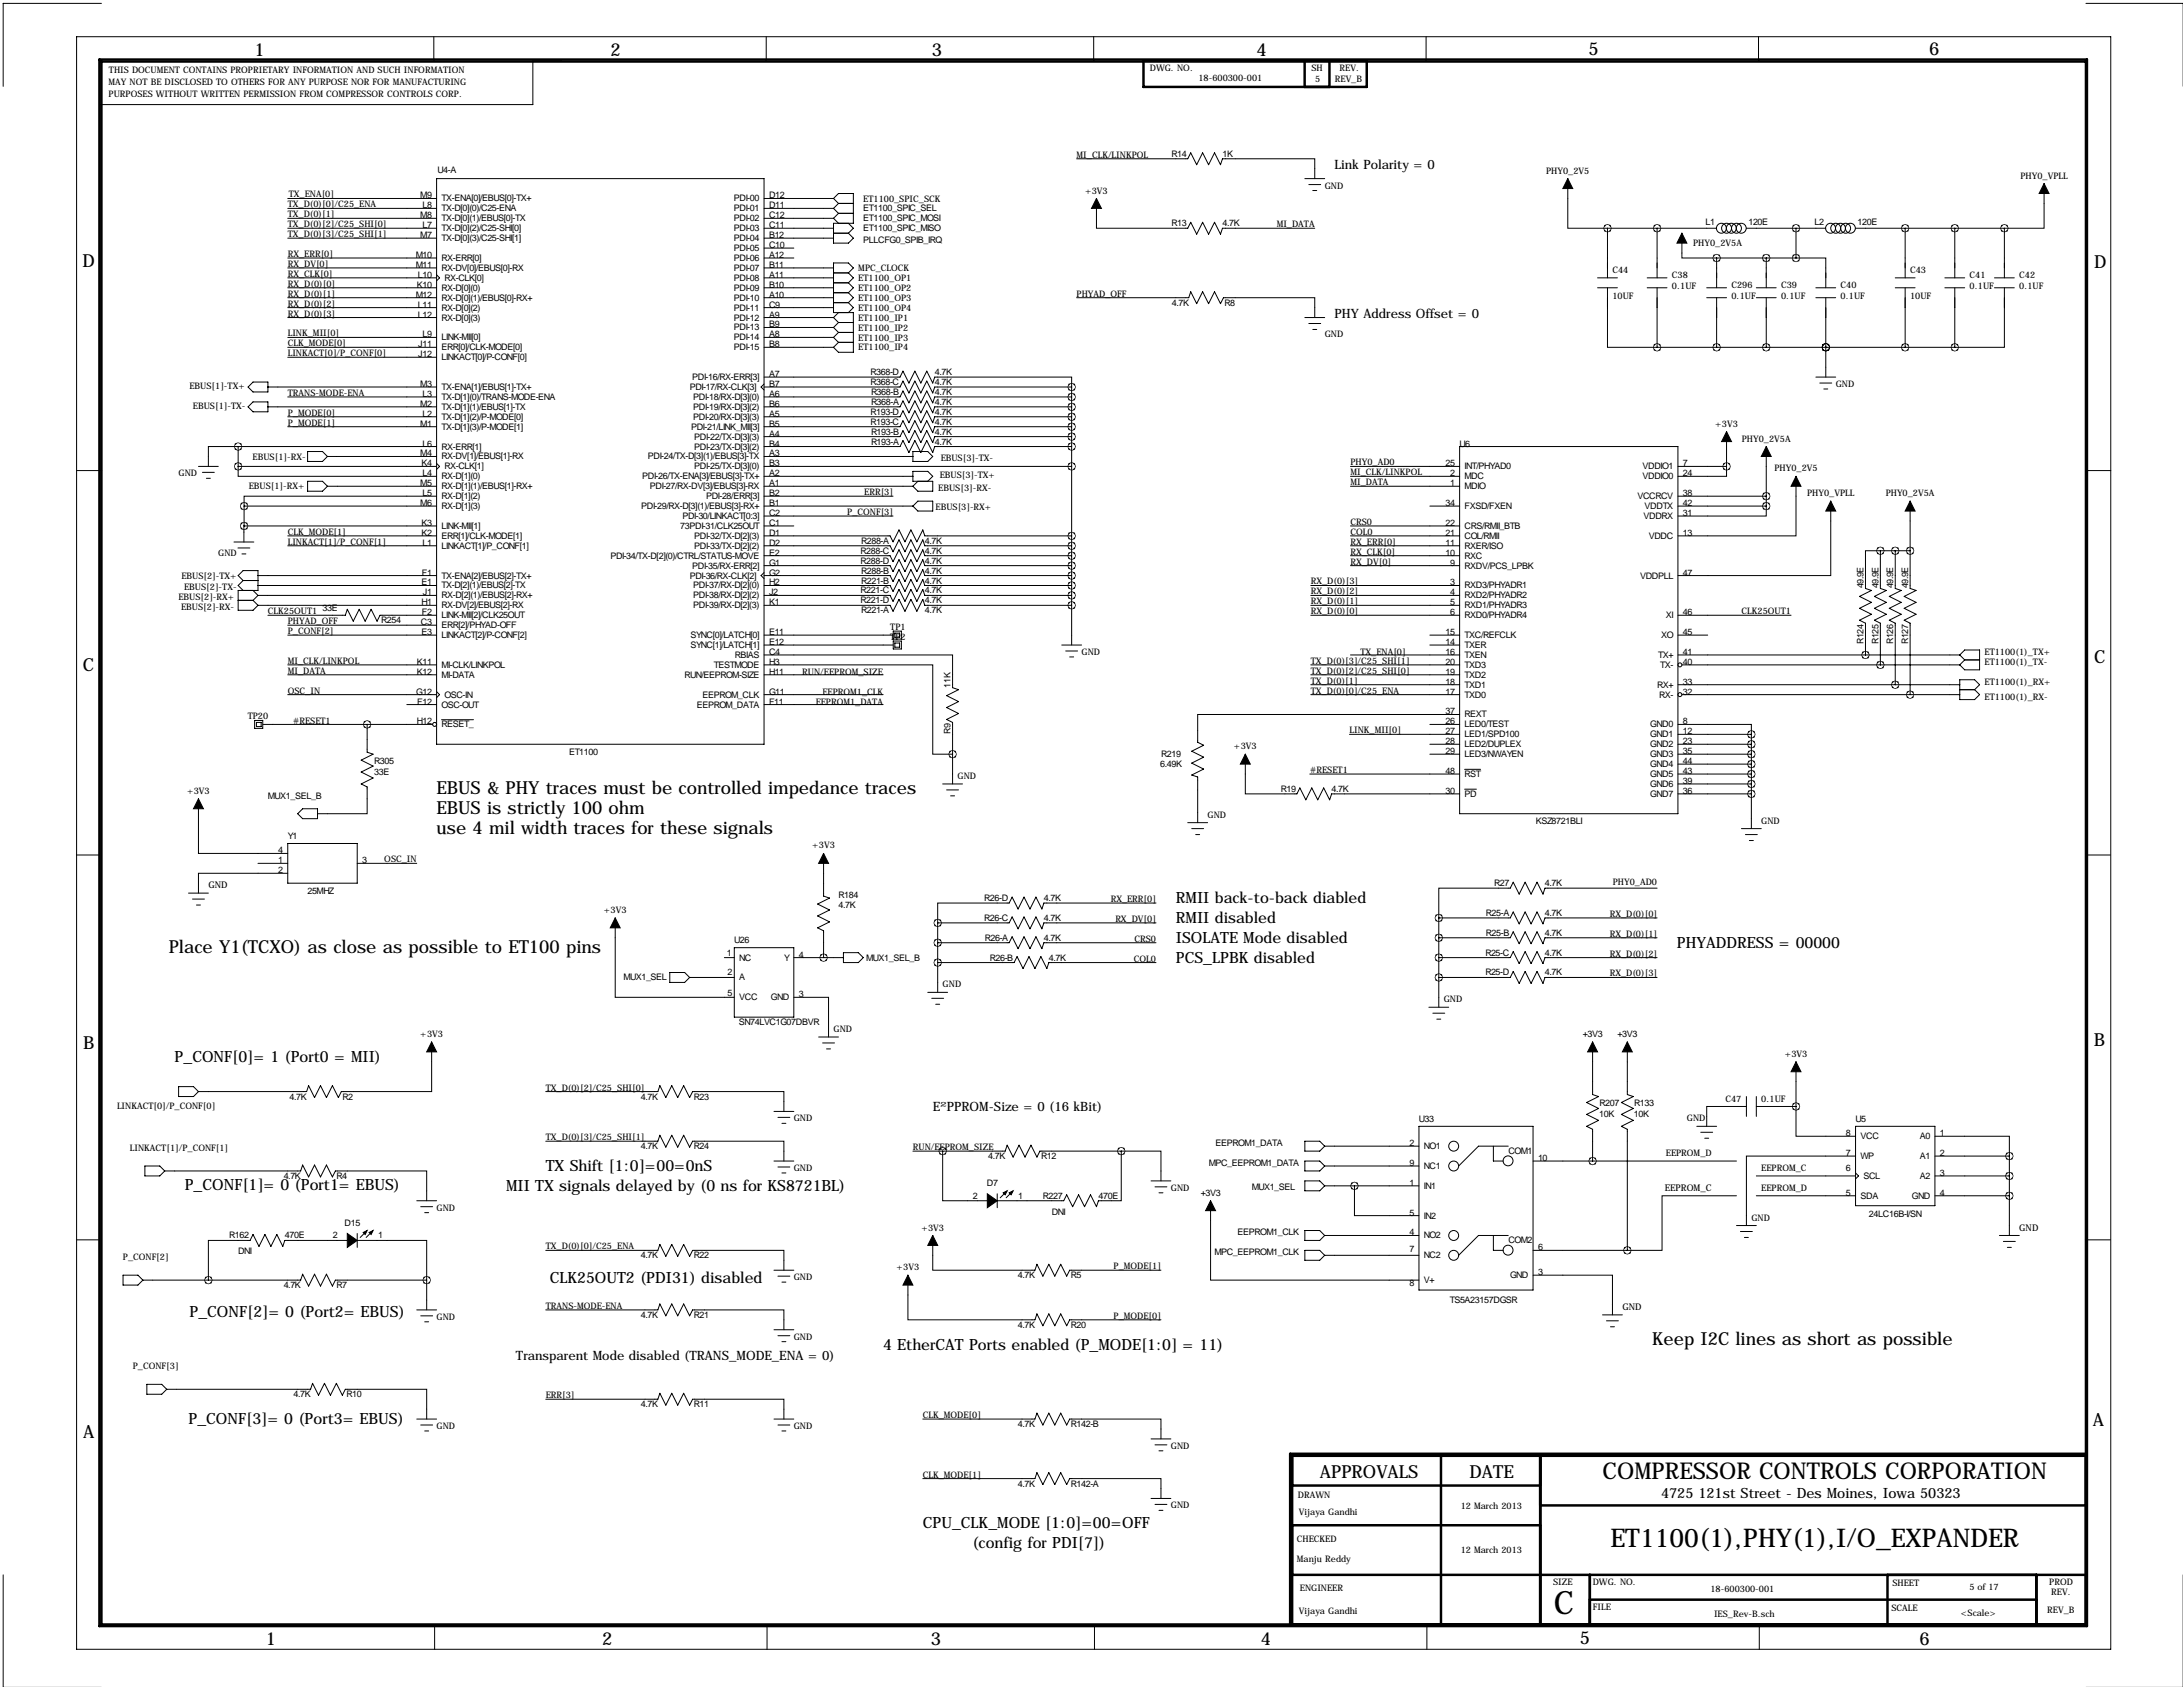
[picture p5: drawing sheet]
<svg xmlns="http://www.w3.org/2000/svg" width="559mm" height="432mm" viewBox="0 0 559 432" stroke-linecap="round" stroke-linejoin="round" font-family="sans-serif">
<defs><g id="words">
<text font-size="8.2" x="397.7" y="413.1">C</text>
<text font-size="6.6" x="412.3" y="396">ET1100(1),PHY(1),I/O_EXPANDER</text>
<text font-size="5.9" x="410.2" y="378.5">COMPRESSOR CONTROLS CORPORATION</text>
<g font-size="4.6">
<text x="65.1" y="14.2">1</text>
<text x="156.3" y="14.2">2</text>
<text x="238.5" y="14.2">3</text>
<text x="321.6" y="14.2">4</text>
<text x="406.6" y="14">5</text>
<text x="493.8" y="14">6</text>
<text x="21.1" y="68.4">D</text>
<text x="536.1" y="68.6">D</text>
<text x="21.2" y="171.7">C</text>
<text x="536" y="169.7">C</text>
<text x="111.8" y="203.2">EBUS &amp; PHY traces must be controlled impedance traces</text>
<text x="111.8" y="208.3">EBUS is strictly 100 ohm</text>
<text x="111.8" y="213.4">use 4 mil width traces for these signals</text>
<text x="43.2" y="243.8">Place Y1(TCXO) as close as possible to ET100 pins</text>
<text x="21.3" y="268.6">B</text>
<text x="535.9" y="267.7">B</text>
<text x="422.9" y="344.2">Keep I2C lines as short as possible</text>
<text x="535.7" y="365">A</text>
<text x="21.3" y="368">A</text>
<text x="337.8" y="378.2">APPROVALS</text>
<text x="376.2" y="378.2">DATE</text>
<text x="68" y="421.1">1</text>
<text x="154.1" y="421.1">2</text>
<text x="238.3" y="421.1">3</text>
<text x="322.7" y="421">4</text>
<text x="404.4" y="420.9">5</text>
<text x="491.4" y="421.1">6</text>
</g>
<g font-size="4">
<text x="301" y="231.1">RMII back-to-back diabled</text>
<text x="301" y="236.2">RMII disabled</text>
<text x="301" y="241.3">ISOLATE Mode disabled</text>
<text x="429.3" y="242.6">PHYADDRESS = 00000</text>
<text x="301" y="246.4">PCS_LPBK disabled</text>
<text x="44.7" y="271.8">P_CONF[0]= 1 (Port0 = MII)</text>
<text x="139.7" y="299.7">TX Shift [1:0]=00=0nS</text>
<text x="47.3" y="304.7">P_CONF[1]= 0 (Port1= EBUS)</text>
<text x="129.5" y="304.8">MII TX signals delayed by (0 ns for KS8721BL)</text>
<text x="140.7" y="328.4">CLK25OUT2 (PDI31) disabled</text>
<text x="48.5" y="337.1">P_CONF[2]= 0 (Port2= EBUS)</text>
<text x="226.1" y="345.4">4 EtherCAT Ports enabled (P_MODE[1:0] = 11)</text>
<text x="48.3" y="364.5">P_CONF[3]= 0 (Port3= EBUS)</text>
<text x="236.2" y="391.2">CPU_CLK_MODE [1:0]=00=OFF</text>
<text x="248.9" y="396.2">(config for PDI[7])</text>
</g>
<text font-size="3.6" x="425.2" y="383.5">4725 121st Street - Des Moines, Iowa 50323</text>
<g font-size="3.3">
<text x="341.6" y="43.2">Link Polarity = 0</text>
<text x="341.6" y="81.3">PHY Address Offset = 0</text>
<text x="238.8" y="284.5">E²PPROM-Size = 0 (16 kBit)</text>
<text x="132.1" y="348">Transparent Mode disabled (TRANS_MODE_ENA = 0)</text>
</g>
<g font-size="2.4">
<text x="53.3" y="227.3">GND</text>
<text x="426.2" y="304.8">EEPROM_C</text>
<text x="516.9" y="315">GND</text>
<text x="415.3" y="335.3">GND</text>
</g>
<g font-size="2.3">
<text x="27.8" y="21.6">MAY NOT BE DISCLOSED TO OTHERS FOR ANY PURPOSE NOR FOR MANUFACTURING</text>
<text x="27.9" y="18.8">THIS DOCUMENT CONTAINS PROPRIETARY INFORMATION AND SUCH INFORMATION</text>
<text x="294.3" y="18.1">DWG. NO.</text>
<text x="306.8" y="20.6">18-600300-001</text>
<text x="335.7" y="18.2">SH</text>
<text x="336.7" y="20.9">5</text>
<text x="341.7" y="20.9">REV_B</text>
<text x="342.9" y="18.3">REV.</text>
<text x="27.8" y="24.7">PURPOSES WITHOUT WRITTEN PERMISSION FROM COMPRESSOR CONTROLS CORP.</text>
<text x="275.6" y="40.4">MI_CLK/LINKPOL</text>
<text x="299.9" y="40.1">R14</text>
<text x="312.9" y="40.1">1K</text>
<text x="112" y="44.2">U4-A</text>
<text x="395.8" y="44.4">PHY0_2V5</text>
<text x="517.2" y="45.7">PHY0_VPLL</text>
<text x="73.7" y="53.1">TX_D(0)[0]/C25_ENA</text>
<text x="73.9" y="50.5">TX_ENA[0]</text>
<text x="107.6" y="50.8">M9</text>
<text x="108.1" y="53.3">L8</text>
<text x="113" y="51.6">TX-ENA[0]/EBUS[0]-TX+</text>
<text x="187.9" y="51.6">PDI-00</text>
<text x="196.8" y="53.3">D11</text>
<text x="196.8" y="50.8">D12</text>
<text x="221" y="51.6">ET1100_SPIC_SCK</text>
<text x="277.8" y="49.5">+3V3</text>
<text x="339.1" y="48.3">GND</text>
<text x="73.7" y="55.6">TX_D(0)[1]</text>
<text x="73.7" y="58.2">TX_D(0)[2]/C25_SHI[0]</text>
<text x="107.6" y="55.9">M8</text>
<text x="108.1" y="58.4">L7</text>
<text x="113" y="54.1">TX-D[0](0)/C25-ENA</text>
<text x="113" y="56.6">TX-D[0](1)/EBUS[0]-TX</text>
<text x="113" y="59.2">TX-D[0](2)/C25-SHI[0]</text>
<text x="187.9" y="59.2">PDI-03</text>
<text x="187.9" y="56.6">PDI-02</text>
<text x="187.9" y="54.1">PDI-01</text>
<text x="196.8" y="58.4">C11</text>
<text x="196.8" y="55.9">C12</text>
<text x="221" y="54.1">ET1100_SPIC_SEL</text>
<text x="221" y="56.6">ET1100_SPIC_MOSI</text>
<text x="221" y="59.2">ET1100_SPIC_MISO</text>
<text x="299.9" y="57.9">R13</text>
<text x="312.9" y="57.9">4.7K</text>
<text x="326.8" y="58.2">MI_DATA</text>
<text x="436.5" y="57.7">L1</text>
<text x="447.5" y="57.7">120E</text>
<text x="464.5" y="57.7">L2</text>
<text x="475.5" y="57.7">120E</text>
<text x="73.7" y="65.8">RX_ERR[0]</text>
<text x="73.7" y="60.7">TX_D(0)[3]/C25_SHI[1]</text>
<text x="107.6" y="61">M7</text>
<text x="113" y="61.7">TX-D[0](3)/C25-SHI[1]</text>
<text x="187.9" y="61.7">PDI-04</text>
<text x="187.9" y="64.3">PDI-05</text>
<text x="196.8" y="61">B12</text>
<text x="196.8" y="63.5">C10</text>
<text x="221" y="62.2">PLLCFG0_SPIB_IRQ</text>
<text x="433.4" y="63">PHY0_2V5A</text>
<text x="73.7" y="68.3">RX_DV[0]</text>
<text x="73.7" y="70.9">RX_CLK[0]</text>
<text x="106.4" y="66">M10</text>
<text x="106.4" y="68.6">M11</text>
<text x="106.9" y="71.1">L10</text>
<text x="113" y="66.8">RX-ERR[0]</text>
<text x="113" y="69.3">RX-DV[0]/EBUS[0]-RX</text>
<text x="113.8" y="71.9">RX-CLK[0]</text>
<text x="187.9" y="66.8">PDI-06</text>
<text x="187.9" y="69.3">PDI-07</text>
<text x="187.9" y="71.9">PDI-08</text>
<text x="196.8" y="66">A12</text>
<text x="196.8" y="68.6">B11</text>
<text x="196.8" y="71.1">A11</text>
<text x="219.7" y="69.4">MPC_CLOCK</text>
<text x="219.7" y="71.9">ET1100_OP1</text>
<text x="412.7" y="69.8">C44</text>
<text x="428" y="71.1">C38</text>
<text x="488.9" y="69.8">C43</text>
<text x="504.2" y="71.1">C41</text>
<text x="516.9" y="71.1">C42</text>
<text x="73.7" y="73.4">RX_D(0)[0]</text>
<text x="73.7" y="75.9">RX_D(0)[1]</text>
<text x="106.4" y="76.2">M12</text>
<text x="106.7" y="73.7">K10</text>
<text x="113" y="74.4">RX-D[0](0)</text>
<text x="113" y="77">RX-D[0](1)/EBUS[0]-RX+</text>
<text x="187.9" y="74.4">PDI-09</text>
<text x="187.9" y="77">PDI-10</text>
<text x="196.8" y="73.7">B10</text>
<text x="196.8" y="76.2">A10</text>
<text x="219.7" y="74.5">ET1100_OP2</text>
<text x="219.7" y="77">ET1100_OP3</text>
<text x="275.6" y="75.9">PHYAD_OFF</text>
<text x="412.7" y="76.5">10UF</text>
<text x="428" y="74">0.1UF</text>
<text x="443.2" y="73.7">C296</text>
<text x="443.2" y="76.5">0.1UF</text>
<text x="455.9" y="73.7">C39</text>
<text x="455.9" y="76.5">0.1UF</text>
<text x="471.2" y="73.7">C40</text>
<text x="471.2" y="76.5">0.1UF</text>
<text x="488.9" y="76.5">10UF</text>
<text x="504.2" y="74">0.1UF</text>
<text x="516.9" y="74">0.1UF</text>
<text x="73.7" y="78.5">RX_D(0)[2]</text>
<text x="73.7" y="81">RX_D(0)[3]</text>
<text x="106.9" y="78.7">L11</text>
<text x="106.9" y="81.3">L12</text>
<text x="113" y="79.5">RX-D[0](2)</text>
<text x="113" y="82">RX-D[0](3)</text>
<text x="187.9" y="79.5">PDI-11</text>
<text x="187.9" y="82">PDI-12</text>
<text x="196.8" y="78.7">C9</text>
<text x="196.8" y="81.3">A9</text>
<text x="196.8" y="83.8">B9</text>
<text x="219.7" y="79.5">ET1100_OP4</text>
<text x="219.7" y="82.1">ET1100_IP1</text>
<text x="299.9" y="78.2">4.7K</text>
<text x="313.5" y="78.2">R8</text>
<text x="73.7" y="86.1">LINK_MII[0]</text>
<text x="73.7" y="88.6">CLK_MODE[0]</text>
<text x="107.1" y="88.9">J11</text>
<text x="108.1" y="86.4">L9</text>
<text x="113" y="87.1">LINK-MII[0]</text>
<text x="113" y="89.7">ERR[0]/CLK-MODE[0]</text>
<text x="187.9" y="84.6">PDI-13</text>
<text x="187.9" y="87.1">PDI-14</text>
<text x="187.9" y="89.7">PDI-15</text>
<text x="196.8" y="86.4">A8</text>
<text x="196.8" y="88.9">B8</text>
<text x="219.7" y="84.6">ET1100_IP2</text>
<text x="219.7" y="87.2">ET1100_IP3</text>
<text x="219.7" y="89.7">ET1100_IP4</text>
<text x="339.1" y="86.4">GND</text>
<text x="73.7" y="91.2">LINKACT[0]/P_CONF[0]</text>
<text x="107.1" y="91.4">J12</text>
<text x="113" y="92.2">LINKACT[0]/P-CONF[0]</text>
<text x="48.5" y="99.6">EBUS[1]-TX+</text>
<text x="73.7" y="101.3">TRANS-MODE-ENA</text>
<text x="107.6" y="99.1">M3</text>
<text x="108.1" y="101.6">L3</text>
<text x="113" y="99.8">TX-ENA[1]/EBUS[1]-TX+</text>
<text x="176.6" y="99.8">PDI-17/RX-CLK[3]</text>
<text x="177.2" y="97.3">PDI-16/RX-ERR[3]</text>
<text x="196.8" y="96.5">A7</text>
<text x="196.8" y="99.1">B7</text>
<text x="196.8" y="101.6">A6</text>
<text x="222.8" y="98.6">R368-C</text>
<text x="222.8" y="96">R368-D</text>
<text x="223" y="101.1">R368-B</text>
<text x="239.3" y="101.1">4.7K</text>
<text x="239.3" y="98.6">4.7K</text>
<text x="239.3" y="96">4.7K</text>
<text x="469.9" y="99.1">GND</text>
<text x="49.4" y="104.7">EBUS[1]-TX-</text>
<text x="73.7" y="106.4">P_MODE[0]</text>
<text x="107.6" y="104.1">M2</text>
<text x="108.1" y="106.7">L2</text>
<text x="113" y="102.4">TX-D[1](0)/TRANS-MODE-ENA</text>
<text x="113" y="104.9">TX-D[1](1)/EBUS[1]-TX</text>
<text x="113" y="107.4">TX-D[1](2)/P-MODE[0]</text>
<text x="177.4" y="102.4">PDI-18/RX-D[3](0)</text>
<text x="177.4" y="104.9">PDI-19/RX-D[3](2)</text>
<text x="177.4" y="107.4">PDI-20/RX-D[3](3)</text>
<text x="196.8" y="104.1">B6</text>
<text x="196.8" y="106.7">A5</text>
<text x="222.8" y="106.2">R193-D</text>
<text x="223" y="103.6">R368-A</text>
<text x="239.3" y="106.2">4.7K</text>
<text x="239.3" y="103.6">4.7K</text>
<text x="73.7" y="109">P_MODE[1]</text>
<text x="107.6" y="109.2">M1</text>
<text x="113" y="110">TX-D[1](3)/P-MODE[1]</text>
<text x="176.9" y="110">PDI-21/LINK_MII[3]</text>
<text x="177.7" y="112.5">PDI-22/TX-D[3](3)</text>
<text x="196.8" y="109.2">B5</text>
<text x="196.8" y="111.8">A4</text>
<text x="222.8" y="108.7">R193-C</text>
<text x="223" y="113.8">R193-A</text>
<text x="223" y="111.3">R193-B</text>
<text x="239.3" y="113.8">4.7K</text>
<text x="239.3" y="111.3">4.7K</text>
<text x="239.3" y="108.7">4.7K</text>
<text x="439.1" y="109.2">+3V3</text>
<text x="445.9" y="113">PHY0_2V5A</text>
<text x="64.7" y="117.7">EBUS[1]-RX-</text>
<text x="107.6" y="116.8">M4</text>
<text x="107.9" y="119.4">K4</text>
<text x="108.1" y="114.3">L6</text>
<text x="113" y="115.1">RX-ERR[1]</text>
<text x="113" y="117.6">RX-DV[1]/EBUS[1]-RX</text>
<text x="165.9" y="117.6">PDI-24/TX-D[3](1)/EBUS[3]-TX</text>
<text x="177.7" y="115.1">PDI-23/TX-D[3](2)</text>
<text x="196.8" y="114.3">B4</text>
<text x="196.8" y="116.8">A3</text>
<text x="196.8" y="119.4">B3</text>
<text x="240.8" y="118.1">EBUS[3]-TX-</text>
<text x="345.7" y="119.1">PHY0_AD0</text>
<text x="370" y="119.4">25</text>
<text x="373.6" y="114.3">U6</text>
<text x="430.8" y="119.4">7</text>
<text x="45.7" y="121.9">GND</text>
<text x="63.7" y="125.2">EBUS[1]-RX+</text>
<text x="107.6" y="124.5">M5</text>
<text x="108.1" y="121.9">L4</text>
<text x="113" y="122.7">RX-D[1](0)</text>
<text x="113" y="125.2">RX-D[1](1)/EBUS[1]-RX+</text>
<text x="113.8" y="120.1">RX-CLK[1]</text>
<text x="164.4" y="122.7">PDI-26/TX-ENA[3]/EBUS[3]-TX+</text>
<text x="166.4" y="125.2">PDI-27/RX-DV[3]/EBUS[3]-RX</text>
<text x="177.7" y="120.1">PDI-25/TX-D[3](0)</text>
<text x="196.8" y="121.9">A2</text>
<text x="196.8" y="124.5">A1</text>
<text x="240.2" y="125.7">EBUS[3]-RX-</text>
<text x="240.5" y="122.4">EBUS[3]-TX+</text>
<text x="345.7" y="121.7">MI_CLK/LINKPOL</text>
<text x="345.7" y="124.2">MI_DATA</text>
<text x="371.2" y="121.9">2</text>
<text x="371.2" y="124.5">1</text>
<text x="374.9" y="120.1">INT/PHYAD0</text>
<text x="374.9" y="122.7">MDC</text>
<text x="374.9" y="125.2">MDIO</text>
<text x="420.5" y="120.1">VDDIO1</text>
<text x="420.5" y="122.7">VDDIO0</text>
<text x="430.8" y="121.9">24</text>
<text x="454.2" y="120.7">PHY0_2V5</text>
<text x="107.6" y="129.5">M6</text>
<text x="108.1" y="127">L5</text>
<text x="113" y="127.8">RX-D[1](2)</text>
<text x="113" y="130.3">RX-D[1](3)</text>
<text x="164.1" y="130.3">PDI-29/RX-D[3](1)/EBUS[3]-RX+</text>
<text x="180.7" y="127.8">PDI-28/ERR[3]</text>
<text x="196.8" y="127">B2</text>
<text x="196.8" y="129.5">B1</text>
<text x="216.9" y="131.8">P_CONF[3]</text>
<text x="221.2" y="126.7">ERR[3]</text>
<text x="239.5" y="130.5">EBUS[3]-RX+</text>
<text x="370" y="129.5">34</text>
<text x="374.9" y="130.3">FXSD/FXEN</text>
<text x="419.2" y="127.8">VCCRCV</text>
<text x="421" y="130.3">VDDTX</text>
<text x="430.8" y="127">38</text>
<text x="430.8" y="129.5">42</text>
<text x="462.6" y="127">PHY0_VPLL</text>
<text x="482.7" y="127">PHY0_2V5A</text>
<text x="73.7" y="136.9">CLK_MODE[1]</text>
<text x="107.9" y="134.6">K3</text>
<text x="107.9" y="137.2">K2</text>
<text x="113" y="135.4">LINK-MII[1]</text>
<text x="113" y="137.9">ERR[1]/CLK-MODE[1]</text>
<text x="174.1" y="135.4">73PDI-31/CLK25OUT</text>
<text x="174.7" y="132.8">PDI-30/LINKACT[0:3]</text>
<text x="177.7" y="137.9">PDI-32/TX-D[2](3)</text>
<text x="196.8" y="132.1">C2</text>
<text x="196.8" y="134.6">C1</text>
<text x="196.8" y="137.2">D1</text>
<text x="345.7" y="136.9">COL0</text>
<text x="345.7" y="134.4">CRS0</text>
<text x="370" y="134.6">22</text>
<text x="370" y="137.2">21</text>
<text x="374.9" y="135.4">CRS/RMII_BTB</text>
<text x="374.9" y="137.9">COL/RMII</text>
<text x="420.7" y="132.8">VDDRX</text>
<text x="422" y="137.9">VDDC</text>
<text x="430.8" y="137.2">13</text>
<text x="430.8" y="132.1">31</text>
<text x="55.9" y="142.2">GND</text>
<text x="73.7" y="139.4">LINKACT[1]/P_CONF[1]</text>
<text x="108.1" y="139.7">L1</text>
<text x="113" y="140.5">LINKACT[1]/P_CONF[1]</text>
<text x="156.2" y="143">PDI-34/TX-D[2](0)/CTRL/STATUS-MOVE</text>
<text x="177.7" y="140.5">PDI-33/TX-D[2](2)</text>
<text x="196.8" y="139.7">D2</text>
<text x="196.8" y="142.2">E2</text>
<text x="220.3" y="141.7">R288-C</text>
<text x="220.4" y="139.2">R288-A</text>
<text x="236.7" y="141.7">4.7K</text>
<text x="236.7" y="139.2">4.7K</text>
<text x="345.7" y="139.4">RX_ERR[0]</text>
<text x="345.7" y="142">RX_CLK[0]</text>
<text x="370" y="139.7">11</text>
<text x="370" y="142.2">10</text>
<text x="374.9" y="140.5">RXER/ISO</text>
<text x="374.9" y="143">RXC</text>
<text x="46.4" y="148.2">EBUS[2]-TX+</text>
<text x="107.9" y="149.9">E1</text>
<text x="108" y="147.3">F1</text>
<text x="113" y="148.1">TX-ENA[2]/EBUS[2]-TX+</text>
<text x="176.6" y="148.1">PDI-36/RX-CLK[2]</text>
<text x="177.2" y="145.5">PDI-35/RX-ERR[2]</text>
<text x="196.8" y="144.8">G1</text>
<text x="196.8" y="147.3">G2</text>
<text x="196.8" y="149.9">H2</text>
<text x="220.3" y="144.3">R288-D</text>
<text x="220.4" y="149.4">R221-B</text>
<text x="220.4" y="146.8">R288-B</text>
<text x="236.7" y="149.4">4.7K</text>
<text x="236.7" y="144.3">4.7K</text>
<text x="236.7" y="146.8">4.7K</text>
<text x="335.5" y="149.6">RX_D(0)[3]</text>
<text x="345.7" y="144.5">RX_DV[0]</text>
<text x="371.2" y="144.8">9</text>
<text x="371.2" y="149.9">3</text>
<text x="374.9" y="145.5">RXDV/PCS_LPBK</text>
<text x="419.8" y="148.1">VDDPLL</text>
<text x="430.8" y="147.3">47</text>
<text x="45.7" y="153.5">EBUS[2]-RX+</text>
<text x="47.1" y="151">EBUS[2]-TX-</text>
<text x="107.9" y="154.9">H1</text>
<text x="108.3" y="152.4">J1</text>
<text x="113" y="150.6">TX-D[2](1)/EBUS[2]-TX</text>
<text x="113" y="153.2">RX-D[2](1)/EBUS[2]-RX+</text>
<text x="113" y="155.7">RX-DV[2]/EBUS[2]-RX</text>
<text x="177.4" y="150.6">PDI-37/RX-D[2](0)</text>
<text x="177.4" y="153.2">PDI-38/RX-D[2](2)</text>
<text x="177.4" y="155.7">PDI-39/RX-D[2](3)</text>
<text x="196.8" y="152.4">J2</text>
<text x="196.8" y="154.9">K1</text>
<text x="220.3" y="154.4">R221-D</text>
<text x="220.3" y="151.9">R221-C</text>
<text x="236.7" y="154.4">4.7K</text>
<text x="236.7" y="151.9">4.7K</text>
<text x="335.5" y="154.7">RX_D(0)[1]</text>
<text x="335.5" y="152.1">RX_D(0)[2]</text>
<text x="371.2" y="152.4">4</text>
<text x="371.2" y="154.9">5</text>
<text x="374.9" y="150.6">RXD3/PHYADR1</text>
<text x="374.9" y="153.2">RXD2/PHYADR2</text>
<text x="374.9" y="155.7">RXD1/PHYADR3</text>
<text x="477" y="150.6" transform="rotate(-90 477 150.6)">49.9E</text>
<text x="480.8" y="150.6" transform="rotate(-90 480.8 150.6)">49.9E</text>
<text x="484.6" y="150.6" transform="rotate(-90 484.6 150.6)">49.9E</text>
<text x="488.4" y="150.6" transform="rotate(-90 488.4 150.6)">49.9E</text>
<text x="46.4" y="156.2">EBUS[2]-RX-</text>
<text x="68.6" y="157.2">CLK25OUT1</text>
<text x="73.7" y="159.8">PHYAD_OFF</text>
<text x="82.5" y="156.5">33E</text>
<text x="97.6" y="159.5">R254</text>
<text x="107.7" y="160">C3</text>
<text x="108" y="157.5">F2</text>
<text x="113" y="158.2">LINK-MII[2]/CLK25OUT</text>
<text x="113" y="160.8">ERR[2]/PHYAD-OFF</text>
<text x="220.4" y="157">R221-A</text>
<text x="227.9" y="161.3">TP1</text>
<text x="236.7" y="157">4.7K</text>
<text x="335.5" y="157.2">RX_D(0)[0]</text>
<text x="371.2" y="157.5">6</text>
<text x="374.9" y="158.2">RXD0/PHYADR4</text>
<text x="426.4" y="158.2">XI</text>
<text x="430.8" y="157.5">46</text>
<text x="445.8" y="157.2">CLK25OUT1</text>
<text x="73.7" y="162.3">P_CONF[2]</text>
<text x="107.9" y="162.6">E3</text>
<text x="113" y="163.3">LINKACT[2]/P-CONF[2]</text>
<text x="176.8" y="163.3">SYNC[0]/LATCH[0]</text>
<text x="176.8" y="165.9">SYNC[1]/LATCH[1]</text>
<text x="196.8" y="162.6">E11</text>
<text x="196.8" y="165.1">E12</text>
<text x="196.8" y="167.6">C4</text>
<text x="227.9" y="163.8">TP2</text>
<text x="276.9" y="167.6">GND</text>
<text x="348.2" y="167.6">TX_ENA[0]</text>
<text x="370" y="162.6">15</text>
<text x="370" y="165.1">14</text>
<text x="370" y="167.6">16</text>
<text x="374.9" y="163.3">TXC/REFCLK</text>
<text x="374.9" y="165.9">TXER</text>
<text x="425.2" y="163.3">XO</text>
<text x="430.8" y="162.6">45</text>
<text x="430.8" y="167.6">41</text>
<text x="477" y="164.8" transform="rotate(-90 477 164.8)">R124</text>
<text x="480.8" y="164.8" transform="rotate(-90 480.8 164.8)">R125</text>
<text x="484.6" y="164.8" transform="rotate(-90 484.6 164.8)">R126</text>
<text x="488.4" y="164.8" transform="rotate(-90 488.4 164.8)">R127</text>
<text x="508" y="167.6">ET1100(1)_TX+</text>
<text x="73.7" y="169.9">MI_CLK/LINKPOL</text>
<text x="73.7" y="172.5">MI_DATA</text>
<text x="106.7" y="170.2">K11</text>
<text x="106.7" y="172.7">K12</text>
<text x="113" y="170.9">MI-CLK/LINKPOL</text>
<text x="113" y="173.5">MI-DATA</text>
<text x="175.2" y="173.5">RUN/EEPROM-SIZE</text>
<text x="182.7" y="170.9">TESTMODE</text>
<text x="188.1" y="168.4">RBIAS</text>
<text x="196.8" y="170.2">H3</text>
<text x="196.8" y="172.7">H11</text>
<text x="205.4" y="172.7">RUN/EEPROM_SIZE</text>
<text x="335.5" y="172.5">TX_D(0)[2]/C25_SHI[0]</text>
<text x="335.5" y="169.9">TX_D(0)[3]/C25_SHI[1]</text>
<text x="370" y="170.2">20</text>
<text x="370" y="172.7">19</text>
<text x="374.9" y="168.4">TXEN</text>
<text x="374.9" y="170.9">TXD3</text>
<text x="374.9" y="173.5">TXD2</text>
<text x="424.4" y="168.4">TX+</text>
<text x="425" y="170.9">TX-</text>
<text x="430.8" y="170.2">40</text>
<text x="508" y="170.2">ET1100(1)_TX-</text>
<text x="73.7" y="177.5">OSC_IN</text>
<text x="106.5" y="177.8">G12</text>
<text x="113.8" y="178.6">OSC-IN</text>
<text x="179.8" y="178.6">EEPROM_CLK</text>
<text x="196.8" y="177.8">G11</text>
<text x="210.5" y="177.8">EEPROM1_CLK</text>
<text x="243.3" y="176" transform="rotate(-90 243.3 176)">11K</text>
<text x="335.5" y="177.5">TX_D(0)[0]/C25_ENA</text>
<text x="335.5" y="175">TX_D(0)[1]</text>
<text x="370" y="175.3">18</text>
<text x="370" y="177.8">17</text>
<text x="374.9" y="176">TXD1</text>
<text x="374.9" y="178.6">TXD0</text>
<text x="424.2" y="176">RX+</text>
<text x="424.7" y="178.6">RX-</text>
<text x="430.8" y="175.3">33</text>
<text x="430.8" y="177.8">32</text>
<text x="508" y="175.3">ET1100(1)_RX+</text>
<text x="508" y="179.1">ET1100(1)_RX-</text>
<text x="63.4" y="184.1">TP20</text>
<text x="74.9" y="185.4">#RESET1</text>
<text x="106.7" y="185.4">H12</text>
<text x="106.8" y="180.3">F12</text>
<text x="113" y="181.1">OSC-OUT</text>
<text x="178.4" y="181.1">EEPROM_DATA</text>
<text x="196.8" y="180.3">F11</text>
<text x="208.8" y="180.3">EEPROM1_DATA</text>
<text x="370" y="182.9">37</text>
<text x="370" y="185.4">26</text>
<text x="374.9" y="183.6">REXT</text>
<text x="430.8" y="185.4">8</text>
<text x="113" y="186.2">RESET_</text>
<text x="243.3" y="187.9" transform="rotate(-90 243.3 187.9)">R9</text>
<text x="315.9" y="191.8">+3V3</text>
<text x="345.4" y="187.7">LINK_MII[0]</text>
<text x="370" y="190.5">28</text>
<text x="370" y="188">27</text>
<text x="374.9" y="191.3">LED2/DUPLEX</text>
<text x="374.9" y="188.7">LED1/SPD100</text>
<text x="374.9" y="186.2">LED0/TEST</text>
<text x="422.4" y="186.2">GND0</text>
<text x="422.4" y="191.3">GND2</text>
<text x="422.4" y="188.7">GND1</text>
<text x="430.8" y="190.5">23</text>
<text x="430.8" y="188">12</text>
<text x="95.8" y="195.6">R305</text>
<text x="145.7" y="193.3">ET1100</text>
<text x="297" y="196.3">6.49K</text>
<text x="297.2" y="193.8">R219</text>
<text x="335.3" y="197.9">#RESET1</text>
<text x="370" y="193">29</text>
<text x="374.9" y="193.8">LED3/NWAYEN</text>
<text x="422.4" y="193.8">GND3</text>
<text x="422.4" y="196.3">GND4</text>
<text x="430.8" y="193">35</text>
<text x="430.8" y="195.6">44</text>
<text x="47.9" y="203.2">+3V3</text>
<text x="95.8" y="198.4">33E</text>
<text x="245.1" y="199.4">GND</text>
<text x="327.9" y="202.7">R19</text>
<text x="340.9" y="202.7">4.7K</text>
<text x="370" y="203.2">30</text>
<text x="370" y="198.1">48</text>
<text x="374.9" y="204">PD</text>
<text x="374.9" y="198.9">RST</text>
<text x="422.4" y="204">GND7</text>
<text x="422.4" y="201.4">GND6</text>
<text x="422.4" y="198.9">GND5</text>
<text x="430.8" y="203.2">36</text>
<text x="430.8" y="200.7">39</text>
<text x="430.8" y="198.1">43</text>
<text x="68.6" y="204.5">MUX1_SEL_B</text>
<text x="309.1" y="209.3">GND</text>
<text x="73.7" y="214.6">Y1</text>
<text x="393.1" y="210.8">KSZ8721BLI</text>
<text x="450.8" y="210.8">GND</text>
<text x="71.2" y="221">1</text>
<text x="71.2" y="218.4">4</text>
<text x="92.7" y="221">3</text>
<text x="98.4" y="220.7">OSC_IN</text>
<text x="207.9" y="217.2">+3V3</text>
<text x="71.2" y="223.5">2</text>
<text x="382.5" y="226.8">R27</text>
<text x="395.5" y="226.8">4.7K</text>
<text x="412.8" y="226.4">PHY0_AD0</text>
<text x="78.7" y="228.9">25MHZ</text>
<text x="154.6" y="233.7">+3V3</text>
<text x="214.6" y="229.9">R184</text>
<text x="214.6" y="232.4">4.7K</text>
<text x="252" y="230.6">R26-D</text>
<text x="267.2" y="230.6">4.7K</text>
<text x="284.3" y="230.9">RX_ERR[0]</text>
<text x="252" y="235.7">R26-C</text>
<text x="267.2" y="235.7">4.7K</text>
<text x="285.5" y="236">RX_DV[0]</text>
<text x="380.4" y="234.4">R25-A</text>
<text x="380.4" y="239.5">R25-B</text>
<text x="395.5" y="234.4">4.7K</text>
<text x="395.5" y="239.5">4.7K</text>
<text x="412.1" y="234.7">RX_D(0)[0]</text>
<text x="412.1" y="239.8">RX_D(0)[1]</text>
<text x="186" y="244.6">1</text>
<text x="188" y="241.3">U26</text>
<text x="189.2" y="245.9">NC</text>
<text x="200.7" y="245.9">Y</text>
<text x="204.5" y="245.1">4</text>
<text x="221.7" y="245.9">MUX1_SEL_B</text>
<text x="252.1" y="240.8">R26-A</text>
<text x="253.4" y="245.9">R26-B</text>
<text x="267.2" y="240.8">4.7K</text>
<text x="268.5" y="245.9">4.7K</text>
<text x="290.4" y="241">CRS0</text>
<text x="380.2" y="244.6">R25-C</text>
<text x="395.5" y="244.6">4.7K</text>
<text x="412.1" y="244.9">RX_D(0)[2]</text>
<text x="159.6" y="251">MUX1_SEL</text>
<text x="186.3" y="249.7">2</text>
<text x="189.2" y="251">A</text>
<text x="290.2" y="246.1">COL0</text>
<text x="380.2" y="249.7">R25-D</text>
<text x="395.5" y="249.7">4.7K</text>
<text x="412.1" y="249.9">RX_D(0)[3]</text>
<text x="186.3" y="255">5</text>
<text x="189.2" y="256">VCC</text>
<text x="197.3" y="256">GND</text>
<text x="204.5" y="255.3">3</text>
<text x="241.3" y="252.7">GND</text>
<text x="369.6" y="256.5">GND</text>
<text x="189.1" y="262.4">SN74LVC1G07DBVR</text>
<text x="107.6" y="265.4">+3V3</text>
<text x="213.4" y="264.2">GND</text>
<text x="405.2" y="265.4">+3V3</text>
<text x="414.1" y="265.4">+3V3</text>
<text x="456.8" y="270.5">+3V3</text>
<text x="74.1" y="281.4">4.7K</text>
<text x="87.7" y="281.4">R2</text>
<text x="139.7" y="279.1">TX_D(0)[2]/C25_SHI[0]</text>
<text x="164.1" y="281.4">4.7K</text>
<text x="177.6" y="281.4">R23</text>
<text x="441.7" y="281.9">C47</text>
<text x="450.8" y="281.9">0.1UF</text>
<text x="30" y="284">LINKACT[0]/P_CONF[0]</text>
<text x="203.2" y="287">GND</text>
<text x="363.2" y="287.3">U33</text>
<text x="409.3" y="286">10K</text>
<text x="409.4" y="283">R207</text>
<text x="418.2" y="286">10K</text>
<text x="418.3" y="283">R133</text>
<text x="431.8" y="287">GND</text>
<text x="475" y="287.3">U5</text>
<text x="139.7" y="291.8">TX_D(0)[3]/C25_SHI[1]</text>
<text x="311.1" y="293.4">EEPROM1_DATA</text>
<text x="360.8" y="293.4">2</text>
<text x="472.5" y="290.8">8</text>
<text x="476.2" y="291.6">VCC</text>
<text x="491.4" y="291.6">A0</text>
<text x="496.6" y="290.8">1</text>
<text x="33.3" y="294.6">LINKACT[1]/P_CONF[1]</text>
<text x="164.1" y="294.1">4.7K</text>
<text x="177.6" y="294.1">R24</text>
<text x="203.2" y="299.7">GND</text>
<text x="233.7" y="294.4">RUN/EEPROM_SIZE</text>
<text x="253" y="296.7">4.7K</text>
<text x="266.5" y="296.7">R12</text>
<text x="309.4" y="298.4">MPC_EEPROM1_DATA</text>
<text x="360.8" y="298.4">9</text>
<text x="364.5" y="299.2">NC1</text>
<text x="364.5" y="294.1">NO1</text>
<text x="386.1" y="295.4">COM1</text>
<text x="393.7" y="297.2">10</text>
<text x="426.4" y="295.9">EEPROM_D</text>
<text x="450.8" y="299.7">EEPROM_C</text>
<text x="472.5" y="299.7">6</text>
<text x="472.5" y="295.9">7</text>
<text x="476.2" y="296.7">WP</text>
<text x="491.4" y="296.7">A1</text>
<text x="496.6" y="295.9">2</text>
<text x="72.6" y="301.8">4.7K</text>
<text x="86.2" y="301.8">R4</text>
<text x="252.6" y="303.5">D7</text>
<text x="299.7" y="304.8">GND</text>
<text x="320.4" y="304.5">MUX1_SEL</text>
<text x="360.8" y="303.5">1</text>
<text x="364.5" y="304.3">IN1</text>
<text x="450.8" y="304.8">EEPROM_D</text>
<text x="477" y="301.8">SCL</text>
<text x="491.4" y="301.8">A2</text>
<text x="496.6" y="301">3</text>
<text x="111.8" y="309.9">GND</text>
<text x="249" y="306.8">2</text>
<text x="260.6" y="306.8">1</text>
<text x="267" y="306.8">R227</text>
<text x="269.2" y="310.9">DNI</text>
<text x="281.2" y="306.8">470E</text>
<text x="307.4" y="306.1">+3V3</text>
<text x="360.8" y="311.1">5</text>
<text x="364.5" y="311.9">IN2</text>
<text x="472.5" y="306.1">5</text>
<text x="476.2" y="306.8">SDA</text>
<text x="478.4" y="311.4">24LC16B-I/SN</text>
<text x="489.4" y="306.8">GND</text>
<text x="496.6" y="306.1">4</text>
<text x="58.7" y="317">R162</text>
<text x="72.9" y="317">470E</text>
<text x="85.2" y="317">2</text>
<text x="88.2" y="313.7">D15</text>
<text x="96.8" y="317">1</text>
<text x="235.9" y="315">+3V3</text>
<text x="316.8" y="316.2">EEPROM1_CLK</text>
<text x="360.8" y="316.2">4</text>
<text x="364.5" y="317">NO2</text>
<text x="448.3" y="312.4">GND</text>
<text x="31.5" y="322.6">P_CONF[2]</text>
<text x="61" y="321.1">DNI</text>
<text x="139.7" y="319.8">TX_D(0)[0]/C25_ENA</text>
<text x="164.1" y="322.1">4.7K</text>
<text x="177.6" y="322.1">R22</text>
<text x="310.9" y="321.3">MPC_EEPROM1_CLK</text>
<text x="360.8" y="320.6">7</text>
<text x="364.5" y="322.1">NC2</text>
<text x="386.1" y="318.3">COM2</text>
<text x="393.7" y="320">6</text>
<text x="72.6" y="329.7">4.7K</text>
<text x="86.2" y="329.7">R7</text>
<text x="203.2" y="327.7">GND</text>
<text x="229.5" y="325.1">+3V3</text>
<text x="260.6" y="327.2">4.7K</text>
<text x="274.1" y="327.2">R5</text>
<text x="285.1" y="324.9">P_MODE[1]</text>
<text x="360.8" y="329.2">8</text>
<text x="364.5" y="328.4">V+</text>
<text x="386.5" y="327.2">GND</text>
<text x="393.7" y="326.4">3</text>
<text x="139.7" y="335">TRANS-MODE-ENA</text>
<text x="371.1" y="333.5">TS5A23157DGSR</text>
<text x="111.8" y="337.8">GND</text>
<text x="164.1" y="337.3">4.7K</text>
<text x="177.6" y="337.3">R21</text>
<text x="260.6" y="339.9">4.7K</text>
<text x="274.1" y="339.9">R20</text>
<text x="285.1" y="337.6">P_MODE[0]</text>
<text x="203.2" y="342.9">GND</text>
<text x="34" y="350.5">P_CONF[3]</text>
<text x="75.2" y="357.6">4.7K</text>
<text x="88.7" y="357.6">R10</text>
<text x="139.7" y="357.9">ERR[3]</text>
<text x="111.8" y="365.8">GND</text>
<text x="164.1" y="360.2">4.7K</text>
<text x="177.6" y="360.2">R11</text>
<text x="203.2" y="365.8">GND</text>
<text x="236.2" y="363">CLK_MODE[0]</text>
<text x="260.6" y="365.3">4.7K</text>
<text x="274.1" y="365.3">R142-B</text>
<text x="299.7" y="370.8">GND</text>
<text x="236.2" y="378.2">CLK_MODE[1]</text>
<text x="260.6" y="380.5">4.7K</text>
<text x="274.1" y="380.5">R142-A</text>
<text x="332.2" y="383.5">DRAWN</text>
<text x="299.7" y="386.1">GND</text>
<text x="332.5" y="387.9">Vijaya Gandhi</text>
<text x="373.9" y="386.1">12 March 2013</text>
<text x="332" y="394.7">CHECKED</text>
<text x="332" y="399.8">Manju Reddy</text>
<text x="373.9" y="397.6">12 March 2013</text>
<text x="332.7" y="407.2">ENGINEER</text>
<text x="397.6" y="405.6">SIZE</text>
<text x="407.7" y="405.6">DWG. NO.</text>
<text x="437.9" y="407.5">18-600300-001</text>
<text x="484.4" y="405.9">SHEET</text>
<text x="504.1" y="407">5 of 17</text>
<text x="524.6" y="405.6">PROD</text>
<text x="332.5" y="413">Vijaya Gandhi</text>
<text x="407.7" y="412">FILE</text>
<text x="438.8" y="413.8">IES_Rev-B.sch</text>
<text x="484.2" y="412.2">SCALE</text>
<text x="501.9" y="413.6">&lt;Scale&gt;</text>
<text x="524.1" y="412.8">REV_B</text>
<text x="525.1" y="408.2">REV.</text>
</g>
</g></defs>
<g fill="none" stroke="#000" stroke-width=".26">
<path d="M19.6 9.4h520.7v412.7h-520.7zM26 .9h-25.2v21.2M111 9.4v6.3M143.6 15.7h-7.2v11.1h-110.8M196.1 9.4v6.3M280 9.4v6.3M365 9.4v6.3M450.1 9.4v6.3M534 .9h24.8M73.7 58.4h38.1M73.7 50.8h38.1M73.7 53.3h38.1"/>
<path d="M73.7 55.9h38.1M111.8 45.7h83.8v144.8h-83.8zM195.6 58.4h17.8M195.6 50.8h17.8M195.6 53.3h17.8M195.6 55.9h17.8M213.4 50.8l1.2-1.3h3.8v7.6h-5v5.1h3.8l1.2-1.2-1.2-1.3M213.4 50.8l1.2 1.3M213.4 53.3l1.2 1.3M213.4 55.9l1.2 1.2M213.4 59.7h3.8M214.6 52.1h3.8"/>
<path d="M214.6 52.1l-1.2 1.2M214.6 54.6h3.8M214.6 54.6l-1.2 1.3M217.2 57.1l1.2 1.3-1.2 1.3M275.6 40.6h28.4l.8-1.5 1.5 3.1 1.5-3.1 1.6 3.1 1.5-3.1 1.5 3.1 .5-1.6h23.6v5.1M280.7 50.8v7.6h23.3l.8-1.5 1.5 3 1.5-3 1.6 3 1.5-3 1.5 3 .5-1.5h23.6M334 45.7h5.1M335 47.2h3.1M336 48.8h1.1M401.3 45.7v12.7h10.2M411.5 58.4h27.9M411.5 58.4v12.7"/>
<path d="M424.2 58.4v12.7M430.5 59.7v6.3h8.9M447 58.4h20.4M459.7 58.4v7.6M475 58.4h38.1M487.7 58.4v12.7M500.4 58.4v12.7M513.1 58.4v12.7M523.2 47v11.4h-10.1M73.7 71.1h38.1M73.7 73.7h38.1M73.7 61h38.1"/>
<path d="M73.7 66h38.1M73.7 68.6h38.1M73.7 76.2h38.1M73.7 78.7h38.1M111.8 70.4l.7 .7-.7 .8M195.6 71.1h17.8M195.6 73.7h17.8M195.6 61h17.8M195.6 66h7.6M195.6 68.6h17.8M195.6 76.2h17.8M195.6 78.7h17.8"/>
<path d="M195.6 63.5h7.6M213.4 69.8h3.8M213.4 72.4h3.8M213.4 74.9h3.8M213.4 77.5h3.8M217.2 69.8l1.2-1.2-1.2-1.3h-3.8v12.7h5v10.2h-3.8l-1.2-1.3M217.2 69.8l1.2 1.3-1.2 1.3M217.2 72.4l1.2 1.3-1.2 1.2M217.2 74.9l1.2 1.3-1.2 1.3M217.2 77.5l1.2 1.2-1.2 1.3M275.6 76.2h28.7l.5-1.5 1.5 3 1.5-3 1.6 3 1.5-3 1.5 3 .8-1.5h23.3v5.1M408.9 71.1h5.1"/>
<path d="M408.9 73.7h5.1M411.5 73.7v15.2h12.7M421.6 71.1h5.1M421.6 73.7h5.1M424.2 73.7v15.2M436.9 73.7h5.1M436.9 76.2h5.1M439.4 66h20.3M439.4 66v7.7M439.4 76.2v12.7M449.6 73.7h5.1M449.6 76.2h5.1"/>
<path d="M452.1 66v7.7M452.1 76.2v12.7M459.7 66h7.7v7.7M464.8 73.7h5.1M464.8 76.2h5.1M467.4 76.2v20.3M485.1 71.1h5.1M485.1 73.7h5.1M487.7 73.7v15.2M497.8 71.1h5.1M497.8 73.7h5.1M500.4 73.7v15.2"/>
<path d="M510.5 71.1h5.1M510.5 73.7h5.1M513.1 73.7v15.2h-12.7M63.5 99.1l1.3-1.3h3.8v2.5h-3.8zM68.6 99.1h43.2M73.7 81.3h38.1M73.7 86.4h38.1M73.7 88.9h38.1M73.7 91.4h38.1M195.6 96.5h34.8l.7-1.5 1.6 3 1.5-3 1.5 3 1.5-3 1.6 3 .5-1.5h35v2.6M195.6 99.1h34.8l.7-1.6 1.6 3.1 1.5-3.1 1.5 3.1 1.5-3.1 1.6 3.1 .5-1.5h35M195.6 81.3h17.8"/>
<path d="M195.6 86.4h17.8M195.6 88.9h17.8M195.6 83.8h17.8M195.6 98.3l-.8 .8 .8 .7M213.4 81.3l1.2 1.3M213.4 83.8l1.2 1.3M213.4 86.4l1.2 1.2M214.6 80l-1.2 1.3M214.6 82.6l-1.2 1.2M214.6 82.6h3.8M214.6 85.1h3.8M214.6 85.1l-1.2 1.3"/>
<path d="M214.6 87.6h3.8M214.6 87.6l-1.2 1.3M274.3 99.1v66M334 81.3h5.1M335 82.8h3.1M336 84.3h1.1M424.2 88.9h76.2M464.8 96.5h5.1M465.8 98h3.1M466.9 99.6h1M467.4 88.9h.1M50.8 119.4h5.1"/>
<path d="M61 114.3h-7.7v5.1M61 119.4v2.5h50.8M61 114.3h50.8M61 119.4h50.8M61 114.3v5.1M64.8 102.9h3.8v2.5h-3.8l-1.3-1.3zM68.6 104.1h43.2M73.7 101.6h38.1M73.7 106.7h38.1M73.7 109.2h38.1M78.7 115.6h3.8l1.3 1.2-1.3 1.3h-3.8zM83.8 116.8h28"/>
<path d="M111.8 118.6l.7 .8-.7 .7M195.6 101.6h34.8l.7-1.5 1.6 3 1.5-3 1.5 3 1.5-3 1.6 3 .5-1.5h35M195.6 104.1h34.8l.7-1.5 1.6 3.1 1.5-3.1 1.5 3.1 1.5-3.1 1.6 3.1 .5-1.6h35M195.6 106.7h34.8l.7-1.5 1.6 3 1.5-3 1.5 3 1.5-3 1.6 3 .5-1.5h35M195.6 109.2h34.8l.7-1.5 1.6 3 1.5-3 1.5 3 1.5-3 1.6 3 .5-1.5h35M195.6 114.3h34.8l.7-1.5 1.6 3 1.5-3 1.5 3 1.5-3 1.6 3 .5-1.5h35M195.6 116.8h38.1M195.6 119.4h78.7M195.6 111.8h34.8l.7-1.6 1.6 3.1 1.5-3.1 1.5 3.1 1.5-3.1 1.6 3.1 .5-1.5h35M233.7 115.6h3.8l1.3 1.2-1.3 1.3h-3.8zM345.7 119.4h27.9M373.6 114.3h55.9v94h-55.9z"/>
<path d="M429.5 119.4h12.5M442 119.4v2.5h-12.5M442 110.5v8.9M452.1 114.3v15.2M19.7 120.4h6.4M51.8 120.9h3.1M52.8 122.4h1M59.9 138.7h5.1M62.5 134.6l-.1 4.1M62.5 129.5h49.3M62.5 134.6h49.3M62.5 129.5v5.1"/>
<path d="M73.7 137.2h38.1M73.7 139.7h38.1M78.7 123.2h3.8l1.3 1.3-1.3 1.2h-3.8zM83.8 124.5h28M111.8 127h-49.3v2.5M195.6 121.9h38.1M195.6 124.5h38.1M195.6 127h33M195.6 129.5h38.1M195.6 134.6h7.6M195.6 137.2h32.2l.8 1.5 1.5-3.1 1.5 3.1 1.6-3.1 1.5 3.1 1.5-3.1 .5 1.6h37.6M195.6 139.7h32.2l.8 1.5 1.5-3 1.5 3 1.6-3 1.5 3 1.5-3 .5 1.5h37.6"/>
<path d="M195.6 132.1h33M234.9 128.3h3.9v2.5h-3.9l-1.2-1.3zM234.9 123.2l-1.2 1.3M237.5 123.2l1.3-1.3-1.3-1.3h-3.8v2.6h5.1v2.5h-3.9l-1.2-1.2M345.7 121.9h27.9M345.7 124.5h27.9M345.7 134.6h27.9M345.7 137.2h27.9M345.7 139.7h27.9M366 129.5h7.6M429.5 127h22.6M429.5 129.5h22.6"/>
<path d="M452.1 129.5v2.6h-22.6M459.7 121.9v15.3h-30.2M468.6 128.3v19h-39.1M488.9 128.3v22.3l1.6 .5-3.1 1.6 3.1 1.5-3.1 1.5 3.1 1.5-3.1 1.6 1.5 .7v18.3M533.9 120.4h6.4M60.9 140.3h3.1M61 153.7h3.8M61.9 141.8h1M62.2 148.6l-1.2-1.3 1.2-1.3h3.8v5.1h-5v5.1h3.8l1.2-1.3M62.2 148.6h3.8M62.2 148.6l-1.2 1.3 1.2 1.2M64.8 153.7l1.2 1.2"/>
<path d="M64.8 151.1l1.2 1.3M66 147.3h45.8M66 149.9h45.8M66 152.4h45.8M66 154.9h45.8M66 152.4l-1.2 1.3M68.6 157.5h19.8l.5-1.5 1.5 3 1.5-3 1.6 3 1.5-3 1.5 3 .8-1.5h14.5M195.6 147.3h32.2l.8 1.5 1.5-3 1.5 3 1.6-3 1.5 3 1.5-3 .5 1.5h37.6M195.6 149.9h32.2l.8 1.5 1.5-3.1 1.5 3.1 1.6-3.1 1.5 3.1 1.5-3.1 .5 1.6h37.6M195.6 152.4h32.2l.8 1.5 1.5-3 1.5 3 1.6-3 1.5 3 1.5-3 .5 1.5h37.6M195.6 154.9h32.2l.8 1.6 1.5-3.1 1.5 3.1 1.6-3.1 1.5 3.1 1.5-3.1 .5 1.5h37.6M195.6 142.2h32.2l.8 1.6 1.5-3.1 1.5 3.1 1.6-3.1 1.5 3.1 1.5-3.1 .5 1.5h37.6"/>
<path d="M195.6 144.8h32.2l.8 1.5 1.5-3 1.5 3 1.6-3 1.5 3 1.5-3 .5 1.5h37.6M195.6 146.6l-.8 .7 .8 .8M335.5 149.9h38.1M335.5 152.4h38.1M335.5 154.9h38.1M335.5 157.5h38.1M345.7 142.2h27.9M345.7 144.8h27.9M429.5 157.5h29M481.3 141h-3.8v9.6l1.5 .5-3 1.6 3 1.5-3 1.5 3 1.5-3 1.6 1.5 .7v8.1M481.3 141v9.6l1.6 .5-3.1 1.6 3.1 1.5-3.1 1.5 3.1 1.5-3.1 1.6 1.5 .7v10.7M481.3 141h7.6"/>
<path d="M485.1 141v9.6l1.6 .5-3.1 1.6 3.1 1.5-3.1 1.5 3.1 1.5-3.1 1.6 1.5 .7v15.8M73.7 162.6h38.1M73.7 160h38.1M73.7 170.2h38.1M73.7 172.7h38.1M73.7 177.8h38.1M111.8 177l.7 .8-.7 .8M195.6 167.6h48.2v8.4l1.6 .5-3.1 1.6 3.1 1.5-3.1 1.5 3.1 1.5-3.1 1.5 1.5 .8v15.8M195.6 170.2h43.2v22.8h5M195.6 162.6h33M195.6 165.1h33M195.6 172.7h30.5"/>
<path d="M195.6 177.8h30.5M228.7 161.5h2v2.1h-2zM228.7 164v2.1h2v-2h-2M229.1 162v1.1h1.2v-1h-1.2M229.1 164.5v1.2h1.2v-1.1h-1.2M271.8 165.1h5.1M272.8 166.6h3M273.8 168.1h1M335.5 170.2h38.1M335.5 172.7h38.1M335.5 177.8h38.1M335.5 175.3h38.1"/>
<path d="M345.7 167.6h27.9M366 162.6h7.6M366 165.1h7.6M429.5 162.6h7.6M429.5 167.6h72.1M429.5 175.3h72.1M430.5 170.2h71.1M430.5 177.8h71.1M501.6 167.6l1.3 1.3M501.6 167.6l1.3-1.2h3.8v5h-3.8l-1.3-1.2M501.6 174h3.9l1.2 1.3-1.2 1.2 1.2 1.3-1.2 1.3h-3.9zM501.6 176.5h3.9"/>
<path d="M502.9 168.9l-1.3 1.3M502.9 168.9h3.8M65.6 184.9h1.3v1.1h-1.3zM67.3 184.4v2h-2.1v-2h2.1M67.3 185.4h43.4M94 185.4v7.1l1.5 .5-3 1.6 3 1.5-3 1.5 3 1.5-3 1.6 1.5 .7v6.9h-12.7M104.1 180.3h7.7M113 184.2h8.2M195.6 180.3h30.5M318.8 193v10.2h13.2l.7-1.5 1.6 3 1.5-3 1.5 3 1.5-3 1.6 3 .5-1.5h32.7M335.3 198.1h38.3M345.4 188h28.2"/>
<path d="M366 190.5h7.6M366 185.4h7.6M366 193h7.6M373.6 182.9h-67v7.1l1.5 .8-3 1.5 3 1.5-3 1.5 3 1.5-3 1.6 1.5 .5v11.7M374.9 196.9h4.1M429.5 185.4h18.8v2.6M429.5 190.5h18.8M429.5 193h18.8M429.5 188h18.8M429.5 198.1h18.8M429.5 195.6h18.8M448.3 188v24.1"/>
<path d="M19.6 218.8h6.4M50.8 204.5v13.9h22.9M73.7 215.9h17.7v10.2h-17.7zM77.5 207h3.8v2.5h-3.8l-1.3-1.2zM210.8 218.4v11l1.5 .5-3 1.5 3 1.5-3 1.5 3 1.6-3 1.5 1.5 .8v6.8M241.3 200.7h5.1M242.3 202.2h3.1M243.3 203.7h1M304 210.6h5.1M305.1 212.1h3M306.1 213.6h1M374.9 202h3"/>
<path d="M429.5 203.2h18.8M429.5 200.7h18.8M445.8 212.1h5M446.8 213.6h3M447.8 215.1h1M533.8 218.8h6.4M48.3 228.6h5M49.3 230.1h3M50.3 231.6h1M66 221h7.7M73.7 223.5h-22.9v5.1M91.4 221h15.3"/>
<path d="M157.5 234.9v20.4h30.5M240 236.2h18.3l.8-1.5 1.5 3 1.5-3 1.6 3 1.5-3 1.5 3 .5-1.5h28.7M240 236.2v17.8M295.9 231.1h-28.7l-.5 1.6-1.5-3.1-1.5 3.1-1.6-3.1-1.5 3.1-1.5-3.1-.8 1.5h-18.3v5.1M368.3 234.9h18.3l.7-1.5 1.6 3.1 1.5-3.1 1.5 3.1 1.5-3.1 1.6 3.1 .5-1.6h28.7M368.3 234.9v22.9M424.2 227.3h-28.7l-.5 1.6-1.6-3.1-1.5 3.1-1.5-3.1-1.5 3.1-1.6-3.1-.7 1.5h-18.3v7.6M171.4 248.9h3.9l1.2 1.3-1.2 1.3h-3.9zM176.5 250.2h11.5M185.4 245.1h2.6M188 242.6h15.2v17.7h-15.2zM203.2 255.3h8.9v10.1"/>
<path d="M203.2 245.1h12.7M215.9 243.8h3.8l1.3 1.3-1.3 1.3h-3.8zM237.5 254h5.1M238.5 255.5h3.1M239.5 257h1M240 241.3h18.3l.8-1.5 1.5 3 1.5-3 1.6 3 1.5-3 1.5 3 .5-1.5h28.7M240 246.4h19.6l.7-1.5 1.6 3 1.5-3 1.5 3 1.5-3 1.6 3 .5-1.5h27.4M365.8 257.8h5M366.8 259.3h3M368.3 240h18.3l.7-1.5 1.6 3.1 1.5-3.1 1.5 3.1 1.5-3.1 1.6 3.1 .5-1.6h28.7M368.3 245.1h18.3l.7-1.5 1.6 3 1.5-3 1.5 3 1.5-3 1.6 3 .5-1.5h28.7M368.3 250.2h18.3l.7-1.5 1.6 3 1.5-3 1.5 3 1.5-3 1.6 3 .5-1.5h28.7"/>
<path d="M45.7 278.1h3.8l1.3 1.3-1.3 1.3h-3.8zM110.5 266.7v12.7h-23.1l-.8 1.5-1.5-3-1.5 3-1.6-3-1.5 3-1.5-3-.5 1.5h-27.7M139.7 279.4h28.7l.5-1.5 1.5 3 1.6-3 1.5 3 1.5-3 1.5 3 .8-1.5h23.4v5.1M209.5 265.4h5.1M210.6 267h3M211.6 268.5h1M367.8 260.9h1M407.7 266.7v13.5l1.5 .5-3.1 1.5 3.1 1.5-3.1 1.5 3.1 1.6-3.1 1.5 1.6 .8v8.1M416.6 266.7v13.5l1.5 .5-3.1 1.5 3.1 1.5-3.1 1.5 3.1 1.6-3.1 1.5 1.6 .8v30.9M459.7 271.8v11.4M37.1 298.4h3.8l1.3 1.3-1.3 1.3h-3.8zM42.2 299.7h34.8l.5-1.5 1.5 3 1.5-3 1.5 3 1.6-3 1.5 3 .8-1.5h23.3v7.6"/>
<path d="M139.7 292.1h28.7l.5-1.5 1.5 3 1.6-3 1.5 3 1.5-3 1.5 3 .8-1.5h23.4v5.1M198.1 297.2h5.1M198.1 284.5h5.1M199.1 286h3.1M199.1 298.7h3.1M200.2 287.5h1M233.7 294.6h23.6l.5-1.5 1.5 3.1 1.6-3.1 1.5 3.1 1.5-3.1 1.5 3.1 .8-1.6h20.8M241.3 294.6v12.7h11.4M287 294.6h10.2v7.7M287 294.6v12.7h-5.8l-.5 1.6-1.6-3.1-1.5 3.1-1.5-3.1-1.5 3.1-1.6-3.1-.7 1.5h-17M334 292.1h3.8l1.3 1.3-1.3 1.2h-3.8zM334 297.2h3.8l1.3 1.2-1.3 1.3h-3.8z"/>
<path d="M339.1 293.4h24.1M339.1 298.4h24.1M363.2 288.3h29.2v41.9h-29.2zM382.3 293.4v3.8h2.5M386.1 293.4h-7.6l-5.1 5M392.4 297.2h52.1M434.3 288.3h5.1M435.4 289.8h3M436.4 291.3h1M447 283.2h-10.1v5.1M447 280.7v5.1M449.6 283.2h10.1"/>
<path d="M449.6 280.7v5.1M459.7 283.2v7.6h15.3M475 295.9h-28v17.8M475 288.3h20.3v20.3h-20.3zM495.3 290.8h19v5.1M495.3 295.9h19M514.3 295.9v20.3M19.6 317.3h6.4M88.9 317.5h-16l-.5 1.5-1.5-3-1.6 3-1.5-3-1.5 3-1.5-3-.8 1.5h-10.7v10.2M91.4 317.5h17.8v10.2M91.4 315.7v3.6M93.7 315.2l-1.5 1.5"/>
<path d="M95.2 315.2l-1.5 1.5M106.7 307.3h5.1M107.7 308.9h3M108.7 310.4h1M200.2 300.2h1M238.8 316.2v8.9h26.1l.5-1.5 1.6 3 1.5-3 1.5 3 1.5-3 1.5 3 .8-1.5h23.4M255.3 305.6v3.5M257.6 305.1l-1.6 1.5M259.1 305.1l-1.5 1.5M294.6 302.3h5.1M295.7 303.8h3M296.7 305.3h1"/>
<path d="M309.9 307.3v20.4h53.3M334 315h3.8l1.3 1.2-1.3 1.3h-3.8zM334 302.3h3.8l1.3 1.2-1.3 1.3h-3.8zM339.1 316.2h24.1M339.1 303.5h24.1M346.7 303.5v7.6h16.5M382.3 316.2v3.8h2.5M386.1 316.2h-7.6l-5.1 5.1M444.5 306.1h-19.1v13.9h-8.8M444.5 313.7h5.1M445.5 315.2h3.1M446.5 316.7h1"/>
<path d="M449.6 306.1h25.4M449.6 301h25.4M475 300.2l.7 .8-.7 .8M495.3 306.1h19M495.3 301h19M511.8 316.2h5.1M512.8 317.8h3.1M513.8 319.3h1.1M533.8 317.3h6.4M31.5 326.4h3.8l1.3 1.3-1.3 1.2h-3.8zM36.6 327.7h40.4l.5-1.6 1.5 3.1 1.5-3.1 1.5 3.1 1.6-3.1 1.5 3.1 .8-1.5h23.3M106.7 335.3h5.1"/>
<path d="M107.7 336.8h3M108.7 338.3h1M109.2 327.7v7.6M139.7 320h28.7l.5-1.5 1.5 3.1 1.6-3.1 1.5 3.1 1.5-3.1 1.5 3.1 .8-1.6h23.4v5.1M139.7 335.3h28.7l.5-1.5 1.5 3 1.6-3 1.5 3 1.5-3 1.5 3 .8-1.5h23.4v5.1M198.1 325.1h5.1M199.1 326.6h3.1M200.2 328.2h1M232.4 326.4v11.4h32.5l.5-1.5 1.6 3 1.5-3 1.5 3 1.5-3 1.5 3 .8-1.5h23.4M334 320h3.8l1.3 1.3-1.3 1.3h-3.8zM339.1 321.3h24.1M392.4 326.4h20.3v10.1"/>
<path d="M392.4 320h24.2M410.2 336.5h5.1M411.2 338.1h3.1M412.2 339.6h1.1M37.6 354.3h3.8l1.3 1.3-1.3 1.3h-3.8zM42.7 355.6h36.8l.5-1.5 1.5 3 1.6-3 1.5 3 1.5-3 1.5 3 .8-1.5h20.8v7.6M139.7 358.1h28.7l.5-1.5 1.5 3.1 1.6-3.1 1.5 3.1 1.5-3.1 1.5 3.1 .8-1.6h23.4v5.1M198.1 340.4h5.1M199.1 341.9h3.1M200.2 343.4h1M106.7 363.2h5.1M107.7 364.7h3"/>
<path d="M108.7 366.3h1M198.1 363.2h5.1M199.1 364.7h3.1M200.2 366.3h1M236.2 363.2h28.7l.5-1.5 1.6 3 1.5-3 1.5 3 1.5-3 1.5 3 .8-1.5h23.4v5.1M236.2 378.5h28.7l.5-1.6 1.6 3.1 1.5-3.1 1.5 3.1 1.5-3.1 1.5 3.1 .8-1.5h23.4v5M294.6 368.3h5.1M295.7 369.8h3M296.7 371.3h1M294.6 383.5h5.1M295.7 385.1h3M296.7 386.6h1"/>
<path d="M.8 403.1v28.7M111.3 415.8v6.3M196.3 415.8v6.3M280.2 415.8v6.3M365.3 415.8v6.3M450.3 415.8v6.3"/>
<circle cx="440.6" cy="58.4" r="1.27"/>
<circle cx="442" cy="58.4" r="1.27"/>
<circle cx="443.2" cy="58.4" r="1.27"/>
<circle cx="444.5" cy="58.4" r="1.27"/>
<circle cx="445.7" cy="58.4" r="1.27"/>
<circle cx="468.6" cy="58.4" r="1.27"/>
<circle cx="469.9" cy="58.4" r="1.27"/>
<circle cx="471.1" cy="58.4" r="1.27"/>
<circle cx="472.4" cy="58.4" r="1.27"/>
<circle cx="473.7" cy="58.4" r="1.27"/>
<circle cx="430" cy="170.2" r=".51"/>
<circle cx="430" cy="177.8" r=".51"/>
<circle cx="111.3" cy="185.4" r=".51"/>
<circle cx="372.1" cy="298.4" r="1.27"/>
<circle cx="372.1" cy="293.4" r="1.27"/>
<circle cx="386" cy="297.1" r="1.27"/>
<circle cx="372.1" cy="316.2" r="1.27"/>
<circle cx="386" cy="320" r="1.27"/>
<circle cx="372.1" cy="321.3" r="1.27"/>
</g>
<g fill="none" stroke="#000" stroke-width=".63">
<path d="M25.5 15.2h508.7v401h-508.7zM26 15.7h508v400.1h-508zM292.7 15.5h57.2v6.8h-57.2zM334 22.3v-6.8h6.3v6.8M368.9 372.6v43.2M394.3 372.6v43.2M534 372.6h-203.2v43.2M534 372.1h-203.7v43.7M330.8 380.2h63.5M330.8 390.4h63.5M394.3 385.3h139.7M330.8 403.1h203.2"/>
<path d="M407 403.1v12.7M407 409.4h114.3M483.2 403.1v12.7M521.3 403.1v12.7"/>
</g>
<g fill="#000" stroke="#000" stroke-width=".26">
<path d="M280.7 50.8l1.2 2.5h-2.5zM401.3 45.7l1.3 2.6h-2.6zM430.5 59.7l1.3 2.5h-2.5zM523.2 47l1.3 2.5h-2.5zM442 110.5l1.2 2.5h-2.5zM452.1 114.3l1.3 2.5h-2.6zM459.7 121.9l1.3 2.6h-2.5zM468.6 128.3l1.3 2.5h-2.5zM488.9 128.3l1.3 2.5h-2.5zM318.8 193l1.2 2.6h-2.5zM50.8 204.5l1.3 2.5h-2.6zM210.8 218.4l1.3 2.6h-2.6z"/>
<path d="M157.5 234.9l1.2 2.6h-2.5zM110.5 266.7l1.3 2.5h-2.6zM407.7 266.7l1.2 2.5h-2.5zM416.6 266.7l1.2 2.5h-2.5zM459.7 271.8l1.3 2.5h-2.5zM88.9 315.7l2.5 1.8-2.5 1.8zM93 315.5l1-.5-.5 1zM94.5 315.5l1-.5-.5 1zM238.8 316.2l1.2 2.6h-2.5zM252.7 305.6l2.6 1.7-2.6 1.8zM256.8 305.3l1-.5-.5 1zM258.3 305.3l1-.5-.5 1z"/>
<path d="M309.9 307.3l1.2 2.6h-2.5zM232.4 326.4l1.3 2.5h-2.6z"/>
</g>
<path d="M243.8 193a.07 .07 0 0 0 .1 0 .07 .07 0 0 0-.1 0zM441.9 119.4a.07 .07 0 0 0 .1 0 .07 .07 0 0 0-.1 0zM459.7 66a.07 .07 0 0 0 .1 0 .07 .07 0 0 0-.1 0zM452.1 66a.07 .07 0 0 0 .1 0 .07 .07 0 0 0-.1 0zM459.7 58.4a.07 .07 0 0 0 .1 0 .07 .07 0 0 0-.1 0zM487.6 58.4a.07 .07 0 0 0 .1 0 .07 .07 0 0 0-.1 0zM500.3 58.4a.07 .07 0 0 0 .1 0 .07 .07 0 0 0-.1 0zM500.3 88.9a.07 .07 0 0 0 .1 0 .07 .07 0 0 0-.1 0zM487.6 88.9a.07 .07 0 0 0 .1 0 .07 .07 0 0 0-.1 0zM467.3 88.9a.07 .07 0 0 0 .1 0 .07 .07 0 0 0-.1 0zM452.1 88.9a.07 .07 0 0 0 .1 0 .07 .07 0 0 0-.1 0zM513 58.4a.07 .07 0 0 0 .1 0 .07 .07 0 0 0-.1 0zM411.4 58.4a.07 .07 0 0 0 .1 0 .07 .07 0 0 0-.1 0zM467.3 88.9a.07 .07 0 0 0 .1 0 .07 .07 0 0 0-.1 0zM62.4 134.6a.1 .1 0 0 0 .2 0 .1 .1 0 0 0-.2 0zM62.4 129.5a.1 .1 0 0 0 .2 0 .1 .1 0 0 0-.2 0zM60.9 114.3a.07 .07 0 0 0 .1 0 .07 .07 0 0 0-.1 0zM60.9 119.4a.07 .07 0 0 0 .1 0 .07 .07 0 0 0-.1 0zM109.2 327.7a.07 .07 0 0 0 .1 0 .07 .07 0 0 0-.1 0zM53.3 327.7a.07 .07 0 0 0 .1 0 .07 .07 0 0 0-.1 0zM424.1 58.4a.07 .07 0 0 0 .1 0 .07 .07 0 0 0-.1 0zM424.1 88.9a.07 .07 0 0 0 .1 0 .07 .07 0 0 0-.1 0zM439.4 66a.07 .07 0 0 0 .1 0 .07 .07 0 0 0-.1 0zM439.4 88.9a.07 .07 0 0 0 .1 0 .07 .07 0 0 0-.1 0zM287 294.6a.07 .07 0 0 0 .1 0 .07 .07 0 0 0-.1 0zM241.2 294.6a.1 .1 0 0 0 .2 0 .1 .1 0 0 0-.2 0zM452.1 129.5a.07 .07 0 0 0 .1 0 .07 .07 0 0 0-.1 0zM452.1 127a.07 .07 0 0 0 .1 0 .07 .07 0 0 0-.1 0zM448.2 203.2a.1 .1 0 0 0 .2 0 .1 .1 0 0 0-.2 0zM448.2 200.7a.1 .1 0 0 0 .2 0 .1 .1 0 0 0-.2 0zM448.2 198.1a.1 .1 0 0 0 .2 0 .1 .1 0 0 0-.2 0zM448.2 195.6a.1 .1 0 0 0 .2 0 .1 .1 0 0 0-.2 0zM448.2 193a.1 .1 0 0 0 .2 0 .1 .1 0 0 0-.2 0zM448.2 190.5a.1 .1 0 0 0 .2 0 .1 .1 0 0 0-.2 0zM448.2 188a.1 .1 0 0 0 .2 0 .1 .1 0 0 0-.2 0zM477.5 167.6a.07 .07 0 0 0 .1 0 .07 .07 0 0 0-.1 0zM481.3 170.2a.07 .07 0 0 0 .1 0 .07 .07 0 0 0-.1 0zM485.1 175.3a.07 .07 0 0 0 .1 0 .07 .07 0 0 0-.1 0zM488.9 177.8a.07 .07 0 0 0 .1 0 .07 .07 0 0 0-.1 0zM481.3 141a.07 .07 0 0 0 .1 0 .07 .07 0 0 0-.1 0zM485.1 141a.07 .07 0 0 0 .1 0 .07 .07 0 0 0-.1 0zM488.9 141a.07 .07 0 0 0 .1 0 .07 .07 0 0 0-.1 0zM274.3 137.2a.07 .07 0 0 0 .1 0 .07 .07 0 0 0-.1 0zM274.3 139.7a.07 .07 0 0 0 .1 0 .07 .07 0 0 0-.1 0zM274.3 142.2a.07 .07 0 0 0 .1 0 .07 .07 0 0 0-.1 0zM274.3 144.8a.07 .07 0 0 0 .1 0 .07 .07 0 0 0-.1 0zM274.3 147.3a.07 .07 0 0 0 .1 0 .07 .07 0 0 0-.1 0zM274.3 149.9a.07 .07 0 0 0 .1 0 .07 .07 0 0 0-.1 0zM274.3 152.4a.07 .07 0 0 0 .1 0 .07 .07 0 0 0-.1 0zM274.3 154.9a.07 .07 0 0 0 .1 0 .07 .07 0 0 0-.1 0zM274.3 119.4a.07 .07 0 0 0 .1 0 .07 .07 0 0 0-.1 0zM274.3 111.8a.07 .07 0 0 0 .1 0 .07 .07 0 0 0-.1 0zM274.3 109.2a.07 .07 0 0 0 .1 0 .07 .07 0 0 0-.1 0zM274.3 114.3a.07 .07 0 0 0 .1 0 .07 .07 0 0 0-.1 0zM274.3 106.7a.07 .07 0 0 0 .1 0 .07 .07 0 0 0-.1 0zM274.3 99.1a.07 .07 0 0 0 .1 0 .07 .07 0 0 0-.1 0zM274.3 101.6a.07 .07 0 0 0 .1 0 .07 .07 0 0 0-.1 0zM274.3 104.1a.07 .07 0 0 0 .1 0 .07 .07 0 0 0-.1 0zM368.2 240a.1 .1 0 0 0 .2 0 .1 .1 0 0 0-.2 0zM368.2 245.1a.1 .1 0 0 0 .2 0 .1 .1 0 0 0-.2 0zM368.2 250.2a.1 .1 0 0 0 .2 0 .1 .1 0 0 0-.2 0zM368.2 234.9a.1 .1 0 0 0 .2 0 .1 .1 0 0 0-.2 0zM240 236.2a.07 .07 0 0 0 .1 0 .07 .07 0 0 0-.1 0zM240 241.3a.07 .07 0 0 0 .1 0 .07 .07 0 0 0-.1 0zM240 246.4a.07 .07 0 0 0 .1 0 .07 .07 0 0 0-.1 0zM459.7 283.2a.07 .07 0 0 0 .1 0 .07 .07 0 0 0-.1 0zM346.6 303.5a.1 .1 0 0 0 .2 0 .1 .1 0 0 0-.2 0zM407.6 297.2a.07 .07 0 0 0 .1 0 .07 .07 0 0 0-.1 0zM416.5 320a.07 .07 0 0 0 .1 0 .07 .07 0 0 0-.1 0zM514.3 306.1a.07 .07 0 0 0 .1 0 .07 .07 0 0 0-.1 0zM514.3 295.9a.07 .07 0 0 0 .1 0 .07 .07 0 0 0-.1 0zM514.3 301a.07 .07 0 0 0 .1 0 .07 .07 0 0 0-.1 0zM93.9 185.4a.07 .07 0 0 0 .1 0 .07 .07 0 0 0-.1 0zM210.8 245.1a.07 .07 0 0 0 .1 0 .07 .07 0 0 0-.1 0z" fill="#000" stroke="#000" stroke-width="1.9"/>
<use href="#words"/>
</svg>
